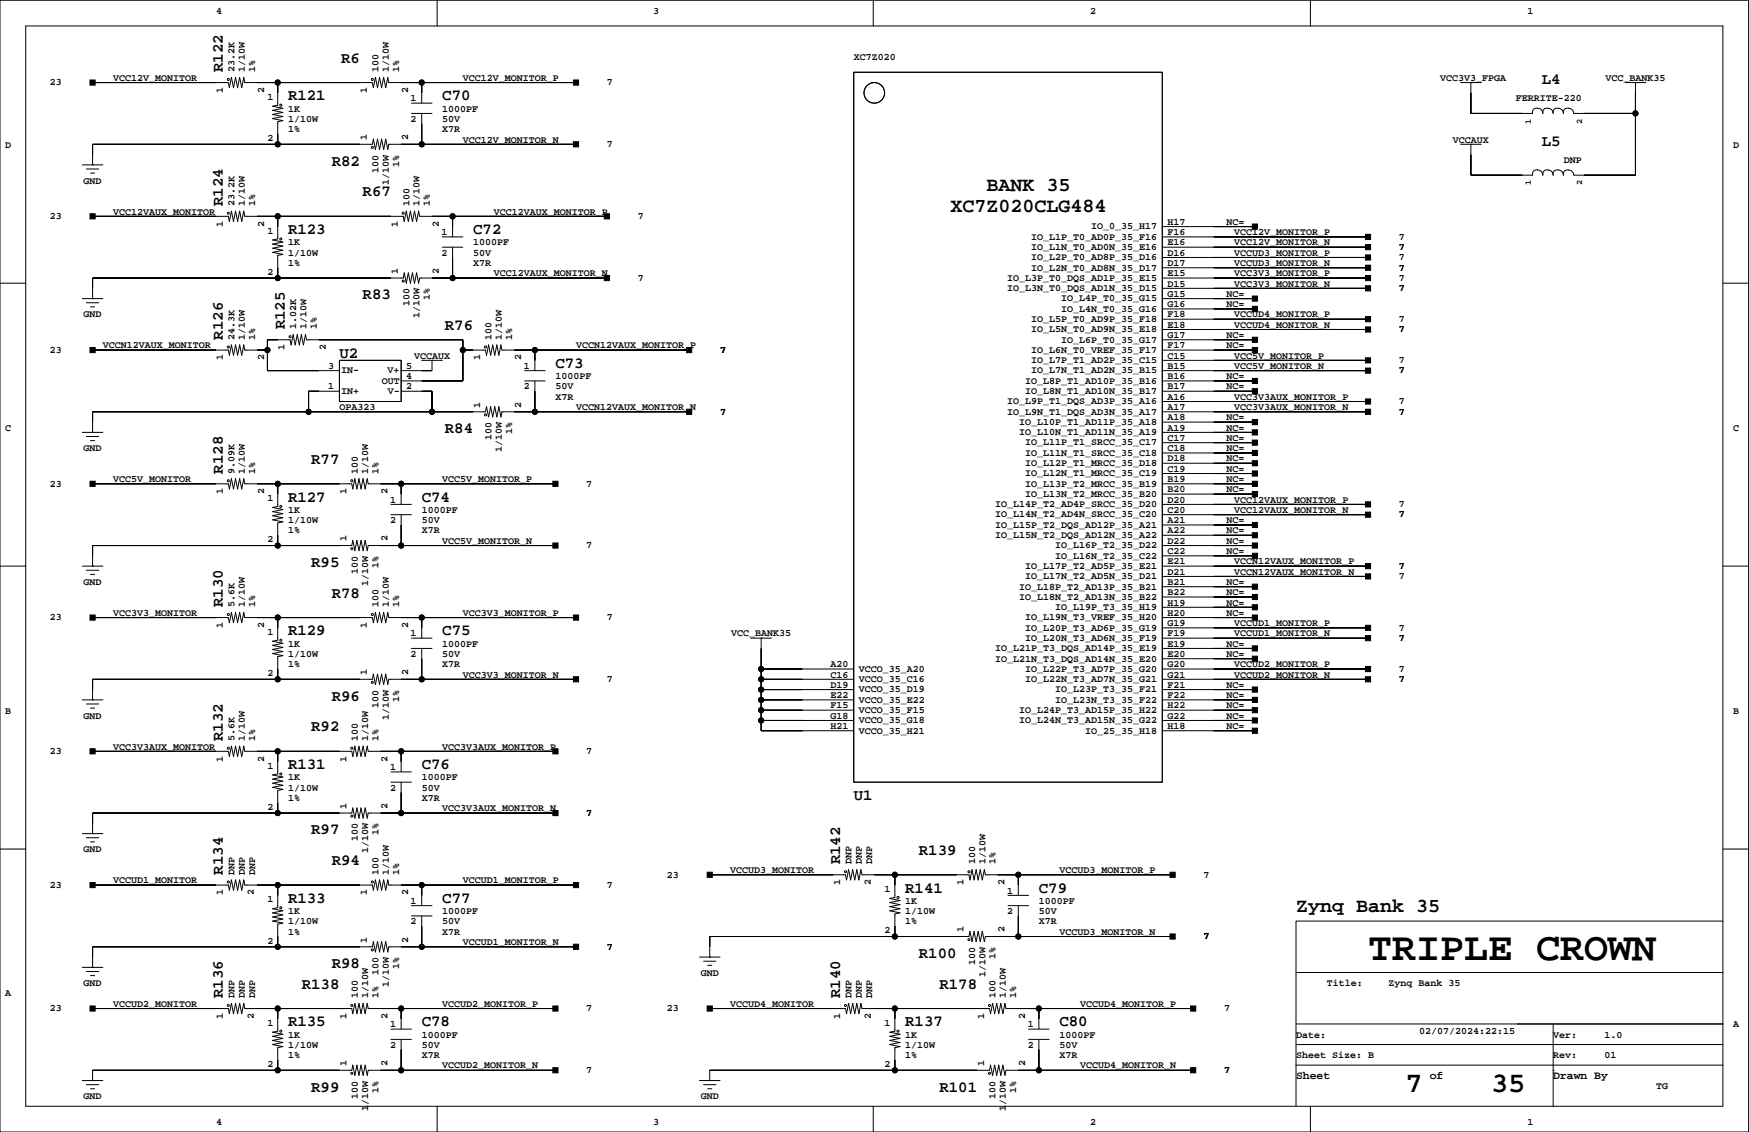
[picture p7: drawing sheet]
<svg xmlns="http://www.w3.org/2000/svg" width="432mm" height="279mm" viewBox="0 0 432 279" stroke-linecap="round" stroke-linejoin="round" font-family="sans-serif">
<defs><g id="words">
<text font-size="9.9" x="337.7" y="237">TRIPLE CROWN</text>
<g font-size="7.1">
<text x="347" y="269.5">7</text>
<text x="368.1" y="269.5">35</text>
</g>
<g font-size="4.9">
<text x="243.6" y="47.2">BANK 35</text>
<text x="234.7" y="52.2">XC7Z020CLG484</text>
<text x="320" y="225.2">Zynq Bank 35</text>
</g>
<g font-size="3.9">
<text x="55.1" y="17.8" transform="rotate(-90 55.1 17.8)">R122</text>
<text x="84.2" y="15.5">R6</text>
<text x="380.7" y="20.7">L4</text>
<text x="71.1" y="24.8">R121</text>
<text x="109.2" y="24.8">C70</text>
<text x="380.7" y="35.9">L5</text>
<text x="81.9" y="40.9">R82</text>
<text x="55.1" y="50.9" transform="rotate(-90 55.1 50.9)">R124</text>
<text x="89.5" y="48.5">R67</text>
<text x="71.1" y="57.8">R123</text>
<text x="116.8" y="57.8">C72</text>
<text x="89.5" y="73.9">R83</text>
<text x="55.1" y="83.9" transform="rotate(-90 55.1 83.9)">R126</text>
<text x="70.3" y="81.3" transform="rotate(-90 70.3 81.3)">R125</text>
<text x="109.8" y="81.5">R76</text>
<text x="83.8" y="88.3">U2</text>
<text x="137.1" y="90.8">C73</text>
<text x="109.8" y="106.9">R84</text>
<text x="55.1" y="116.9" transform="rotate(-90 55.1 116.9)">R128</text>
<text x="76.8" y="114.5">R77</text>
<text x="71.1" y="123.8">R127</text>
<text x="104.1" y="123.8">C74</text>
<text x="76.8" y="139.9">R95</text>
<text x="55.1" y="149.9" transform="rotate(-90 55.1 149.9)">R130</text>
<text x="81.9" y="147.5">R78</text>
<text x="71.1" y="156.8">R129</text>
<text x="109.2" y="156.8">C75</text>
<text x="81.9" y="172.9">R96</text>
<text x="55.1" y="182.9" transform="rotate(-90 55.1 182.9)">R132</text>
<text x="76.8" y="180.5">R92</text>
<text x="71.1" y="189.8">R131</text>
<text x="104.1" y="189.8">C76</text>
<text x="210.8" y="197.4">U1</text>
<text x="76.8" y="205.9">R97</text>
<text x="55.1" y="215.9" transform="rotate(-90 55.1 215.9)">R134</text>
<text x="81.9" y="213.6">R94</text>
<text x="207.4" y="213.4" transform="rotate(-90 207.4 213.4)">R142</text>
<text x="226.9" y="211">R139</text>
<text x="223.5" y="220.3">R141</text>
<text x="256.5" y="220.3">C79</text>
<text x="71.1" y="222.8">R133</text>
<text x="109.2" y="222.8">C77</text>
<text x="81.9" y="238.9">R98</text>
<text x="226.9" y="236.4">R100</text>
<text x="74.5" y="244">R138</text>
<text x="231.9" y="244">R178</text>
<text x="55.1" y="246.4" transform="rotate(-90 55.1 246.4)">R136</text>
<text x="207.4" y="246.4" transform="rotate(-90 207.4 246.4)">R140</text>
<text x="71.1" y="253.3">R135</text>
<text x="104.1" y="253.3">C78</text>
<text x="223.5" y="253.3">R137</text>
<text x="261.6" y="253.3">C80</text>
<text x="76.8" y="269.4">R99</text>
<text x="231.9" y="269.4">R101</text>
</g>
<g font-size="2.8">
<text x="320" y="266.2">Sheet</text>
<text x="353" y="266.2">of</text>
<text x="383.5" y="266.2">Drawn By</text>
</g>
<g font-size="2.5">
<text x="53.3" y="3.4">4</text>
<text x="161.3" y="3.4">3</text>
<text x="269.2" y="3.4">2</text>
<text x="377.1" y="3.4">1</text>
<text x="57.9" y="17.8" transform="rotate(-90 57.9 17.8)">23.2K</text>
<text x="60.4" y="17.8" transform="rotate(-90 60.4 17.8)">1/10W</text>
<text x="63" y="17.8" transform="rotate(-90 63 17.8)">1%</text>
<text x="93.4" y="17.8" transform="rotate(-90 93.4 17.8)">100</text>
<text x="96" y="17.8" transform="rotate(-90 96 17.8)">1/10W</text>
<text x="98.5" y="17.8" transform="rotate(-90 98.5 17.8)">1%</text>
<text x="210.8" y="14.9">XC7Z020</text>
<text x="12.3" y="21.1">23</text>
<text x="27.9" y="19.9">VCC12V_MONITOR</text>
<text x="55" y="22.9" transform="rotate(-90 55 22.9)">1</text>
<text x="65.2" y="22.9" transform="rotate(-90 65.2 22.9)">2</text>
<text x="90.6" y="22.9" transform="rotate(-90 90.6 22.9)">1</text>
<text x="100.7" y="22.9" transform="rotate(-90 100.7 22.9)">2</text>
<text x="114.3" y="19.9">VCC12V_MONITOR_P</text>
<text x="149.8" y="21.1">7</text>
<text x="355.5" y="19.9">VCC3V3_FPGA</text>
<text x="396.4" y="19.9">VCC_BANK35</text>
<text x="66" y="24.6">1</text>
<text x="71.1" y="27.6">1K</text>
<text x="101.4" y="25">1</text>
<text x="109.2" y="27.6">1000PF</text>
<text x="374.3" y="24.9">FERRITE-220</text>
<text x="66" y="34.8">2</text>
<text x="71.1" y="30.1">1/10W</text>
<text x="71.1" y="32.6">1%</text>
<text x="90.6" y="34.6" transform="rotate(-90 90.6 34.6)">1</text>
<text x="100.7" y="34.6" transform="rotate(-90 100.7 34.6)">2</text>
<text x="101.4" y="30.1">2</text>
<text x="109.2" y="32.6">X7R</text>
<text x="109.2" y="30.1">50V</text>
<text x="114.3" y="35.2">VCC12V_MONITOR_N</text>
<text x="358.7" y="35.2">VCCAUX</text>
<text x="1.3" y="36.4">D</text>
<text x="98.5" y="41.1" transform="rotate(-90 98.5 41.1)">1%</text>
<text x="149.8" y="36.3">7</text>
<text x="386.1" y="40.1">DNP</text>
<text x="427.9" y="36.4">D</text>
<text x="20.6" y="45.3">GND</text>
<text x="93.4" y="42.6" transform="rotate(-90 93.4 42.6)">100</text>
<text x="96" y="45.6" transform="rotate(-90 96 45.6)">1/10W</text>
<text x="27.9" y="53">VCC12VAUX_MONITOR</text>
<text x="57.9" y="50.9" transform="rotate(-90 57.9 50.9)">23.2K</text>
<text x="60.4" y="50.9" transform="rotate(-90 60.4 50.9)">1/10W</text>
<text x="63" y="50.9" transform="rotate(-90 63 50.9)">1%</text>
<text x="101.1" y="50.9" transform="rotate(-90 101.1 50.9)">100</text>
<text x="103.6" y="50.9" transform="rotate(-90 103.6 50.9)">1/10W</text>
<text x="106.1" y="50.9" transform="rotate(-90 106.1 50.9)">1%</text>
<text x="121.9" y="53">VCC12VAUX_MONITOR_P</text>
<text x="12.3" y="54.1">23</text>
<text x="55" y="55.9" transform="rotate(-90 55 55.9)">1</text>
<text x="65.2" y="55.9" transform="rotate(-90 65.2 55.9)">2</text>
<text x="66" y="57.7">1</text>
<text x="98.2" y="55.9" transform="rotate(-90 98.2 55.9)">1</text>
<text x="108.4" y="55.9" transform="rotate(-90 108.4 55.9)">2</text>
<text x="109" y="58">1</text>
<text x="157.4" y="54.1">7</text>
<text x="254.6" y="59.2">IO_L1P_T0_AD0P_35_F16</text>
<text x="269.4" y="56.6">IO_0_35_H17</text>
<text x="288.2" y="58">F16</text>
<text x="288.2" y="55.5">H17</text>
<text x="302.8" y="55.5">NC=</text>
<text x="304.7" y="58">VCC12V_MONITOR_P</text>
<text x="345.4" y="59.2">7</text>
<text x="71.1" y="65.6">1%</text>
<text x="71.1" y="60.6">1K</text>
<text x="71.1" y="63.1">1/10W</text>
<text x="109" y="63.1">2</text>
<text x="116.8" y="63.1">50V</text>
<text x="116.8" y="60.6">1000PF</text>
<text x="116.8" y="65.6">X7R</text>
<text x="254.6" y="64.2">IO_L2P_T0_AD8P_35_D16</text>
<text x="254.6" y="61.7">IO_L1N_T0_AD0N_35_E16</text>
<text x="288.2" y="63.1">D16</text>
<text x="288.2" y="60.6">E16</text>
<text x="288.2" y="65.6">D17</text>
<text x="304.7" y="63.1">VCCUD3_MONITOR_P</text>
<text x="304.7" y="60.6">VCC12V_MONITOR_N</text>
<text x="304.7" y="65.6">VCCUD3_MONITOR_N</text>
<text x="345.4" y="61.7">7</text>
<text x="345.4" y="64.2">7</text>
<text x="66" y="67.8">2</text>
<text x="98.2" y="67.6" transform="rotate(-90 98.2 67.6)">1</text>
<text x="108.4" y="67.6" transform="rotate(-90 108.4 67.6)">2</text>
<text x="121.9" y="68.2">VCC12VAUX_MONITOR_N</text>
<text x="157.4" y="69.3">7</text>
<text x="248.6" y="71.9">IO_L3N_T0_DQS_AD1N_35_D15</text>
<text x="248.6" y="69.3">IO_L3P_T0_DQS_AD1P_35_E15</text>
<text x="254.6" y="66.8">IO_L2N_T0_AD8N_35_D17</text>
<text x="288.2" y="70.7">D15</text>
<text x="288.2" y="68.2">E15</text>
<text x="304.7" y="68.2">VCC3V3_MONITOR_P</text>
<text x="304.7" y="70.7">VCC3V3_MONITOR_N</text>
<text x="345.4" y="71.9">7</text>
<text x="345.4" y="66.8">7</text>
<text x="345.4" y="69.3">7</text>
<text x="101.1" y="75.6" transform="rotate(-90 101.1 75.6)">100</text>
<text x="106.1" y="74.1" transform="rotate(-90 106.1 74.1)">1%</text>
<text x="262" y="76.9">IO_L4N_T0_35_G16</text>
<text x="262" y="74.4">IO_L4P_T0_35_G15</text>
<text x="288.2" y="75.8">G16</text>
<text x="288.2" y="73.3">G15</text>
<text x="302.8" y="75.8">NC=</text>
<text x="302.8" y="73.3">NC=</text>
<text x="20.6" y="78.3">GND</text>
<text x="57.9" y="83.9" transform="rotate(-90 57.9 83.9)">24.3K</text>
<text x="60.4" y="83.9" transform="rotate(-90 60.4 83.9)">1/10W</text>
<text x="63" y="83.9" transform="rotate(-90 63 83.9)">1%</text>
<text x="73.1" y="81.3" transform="rotate(-90 73.1 81.3)">1.02K</text>
<text x="75.7" y="81.3" transform="rotate(-90 75.7 81.3)">1/10W</text>
<text x="78.2" y="81.3" transform="rotate(-90 78.2 81.3)">1%</text>
<text x="103.6" y="78.6" transform="rotate(-90 103.6 78.6)">1/10W</text>
<text x="121.4" y="83.9" transform="rotate(-90 121.4 83.9)">100</text>
<text x="123.9" y="83.9" transform="rotate(-90 123.9 83.9)">1/10W</text>
<text x="126.5" y="83.9" transform="rotate(-90 126.5 83.9)">1%</text>
<text x="254.6" y="82">IO_L5N_T0_AD9N_35_E18</text>
<text x="254.6" y="79.5">IO_L5P_T0_AD9P_35_F18</text>
<text x="288.2" y="80.9">E18</text>
<text x="288.2" y="83.4">G17</text>
<text x="288.2" y="78.3">F18</text>
<text x="302.8" y="83.4">NC=</text>
<text x="304.7" y="78.3">VCCUD4_MONITOR_P</text>
<text x="304.7" y="80.9">VCCUD4_MONITOR_N</text>
<text x="345.4" y="82">7</text>
<text x="345.4" y="79.5">7</text>
<text x="12.3" y="87.1">23</text>
<text x="25.4" y="86">VCCN12VAUX_MONITOR</text>
<text x="55" y="88.9" transform="rotate(-90 55 88.9)">1</text>
<text x="65.2" y="88.9" transform="rotate(-90 65.2 88.9)">2</text>
<text x="70.3" y="86.4" transform="rotate(-90 70.3 86.4)">1</text>
<text x="80.4" y="86.4" transform="rotate(-90 80.4 86.4)">2</text>
<text x="102.2" y="88.5">VCCAUX</text>
<text x="118.5" y="88.9" transform="rotate(-90 118.5 88.9)">1</text>
<text x="128.7" y="88.9" transform="rotate(-90 128.7 88.9)">2</text>
<text x="142.2" y="86">VCCN12VAUX_MONITOR_P</text>
<text x="177.8" y="87.1">7</text>
<text x="254.6" y="89.6">IO_L7P_T1_AD2P_35_C15</text>
<text x="254.6" y="87.1">IO_L6N_T0_VREF_35_F17</text>
<text x="262" y="84.6">IO_L6P_T0_35_G17</text>
<text x="288.2" y="88.5">C15</text>
<text x="288.2" y="86">F17</text>
<text x="302.8" y="86">NC=</text>
<text x="304.7" y="88.5">VCC5V_MONITOR_P</text>
<text x="345.4" y="89.6">7</text>
<text x="81" y="91">3</text>
<text x="84.3" y="92.2">IN-</text>
<text x="94.2" y="94.7">OUT</text>
<text x="95.7" y="92.2">V+</text>
<text x="100.3" y="91">5</text>
<text x="100.3" y="93.6">4</text>
<text x="129.3" y="91">1</text>
<text x="137.1" y="93.6">1000PF</text>
<text x="253.1" y="94.7">IO_L8P_T1_AD10P_35_B16</text>
<text x="254.6" y="92.2">IO_L7N_T1_AD2N_35_B15</text>
<text x="288.2" y="93.6">B16</text>
<text x="288.2" y="91">B15</text>
<text x="302.8" y="93.6">NC=</text>
<text x="304.7" y="91">VCC5V_MONITOR_N</text>
<text x="345.4" y="92.2">7</text>
<text x="81" y="96.1">1</text>
<text x="83.8" y="101.2">OPA323</text>
<text x="84.2" y="97.3">IN+</text>
<text x="95.7" y="97.3">V-</text>
<text x="100.3" y="96.1">2</text>
<text x="118.5" y="100.6" transform="rotate(-90 118.5 100.6)">1</text>
<text x="128.7" y="100.6" transform="rotate(-90 128.7 100.6)">2</text>
<text x="129.3" y="96.1">2</text>
<text x="137.1" y="96.1">50V</text>
<text x="137.1" y="98.7">X7R</text>
<text x="142.2" y="101.2">VCCN12VAUX_MONITOR_N</text>
<text x="248.6" y="99.8">IO_L9P_T1_DQS_AD3P_35_A16</text>
<text x="253.1" y="97.3">IO_L8N_T1_AD10N_35_B17</text>
<text x="288.2" y="101.2">A17</text>
<text x="288.2" y="96.1">B17</text>
<text x="288.2" y="98.7">A16</text>
<text x="302.8" y="96.1">NC=</text>
<text x="304.7" y="98.7">VCC3V3AUX_MONITOR_P</text>
<text x="304.7" y="101.2">VCC3V3AUX_MONITOR_N</text>
<text x="345.4" y="99.8">7</text>
<text x="1.3" y="106.3">C</text>
<text x="126.5" y="107.1" transform="rotate(-90 126.5 107.1)">1%</text>
<text x="177.8" y="102.3">7</text>
<text x="248.6" y="102.3">IO_L9N_T1_DQS_AD3N_35_A17</text>
<text x="251.6" y="107.4">IO_L10N_T1_AD11N_35_A19</text>
<text x="251.6" y="104.9">IO_L10P_T1_AD11P_35_A18</text>
<text x="288.2" y="103.7">A18</text>
<text x="288.2" y="106.3">A19</text>
<text x="302.8" y="106.3">NC=</text>
<text x="302.8" y="103.7">NC=</text>
<text x="345.4" y="102.3">7</text>
<text x="427.9" y="106.3">C</text>
<text x="20.6" y="111.4">GND</text>
<text x="121.4" y="108.6" transform="rotate(-90 121.4 108.6)">100</text>
<text x="123.9" y="111.6" transform="rotate(-90 123.9 111.6)">1/10W</text>
<text x="253.1" y="112.5">IO_L11N_T1_SRCC_35_C18</text>
<text x="253.1" y="110">IO_L11P_T1_SRCC_35_C17</text>
<text x="288.2" y="113.9">D18</text>
<text x="288.2" y="111.4">C18</text>
<text x="288.2" y="108.8">C17</text>
<text x="302.8" y="111.4">NC=</text>
<text x="302.8" y="108.8">NC=</text>
<text x="302.8" y="113.9">NC=</text>
<text x="27.9" y="119">VCC5V_MONITOR</text>
<text x="57.9" y="116.9" transform="rotate(-90 57.9 116.9)">9.09K</text>
<text x="60.4" y="116.9" transform="rotate(-90 60.4 116.9)">1/10W</text>
<text x="63" y="116.9" transform="rotate(-90 63 116.9)">1%</text>
<text x="88.4" y="116.9" transform="rotate(-90 88.4 116.9)">100</text>
<text x="90.9" y="116.9" transform="rotate(-90 90.9 116.9)">1/10W</text>
<text x="93.4" y="116.9" transform="rotate(-90 93.4 116.9)">1%</text>
<text x="109.2" y="119">VCC5V_MONITOR_P</text>
<text x="253.1" y="117.6">IO_L12N_T1_MRCC_35_C19</text>
<text x="253.1" y="115">IO_L12P_T1_MRCC_35_D18</text>
<text x="288.2" y="116.4">C19</text>
<text x="288.2" y="119">B19</text>
<text x="302.8" y="119">NC=</text>
<text x="302.8" y="116.4">NC=</text>
<text x="12.3" y="120.1">23</text>
<text x="55" y="122" transform="rotate(-90 55 122)">1</text>
<text x="65.2" y="122" transform="rotate(-90 65.2 122)">2</text>
<text x="66" y="123.7">1</text>
<text x="85.5" y="122" transform="rotate(-90 85.5 122)">1</text>
<text x="95.7" y="122" transform="rotate(-90 95.7 122)">2</text>
<text x="96.3" y="124.1">1</text>
<text x="144.7" y="120.1">7</text>
<text x="245.7" y="125.2">IO_L14P_T2_AD4P_SRCC_35_D20</text>
<text x="253.1" y="122.6">IO_L13N_T2_MRCC_35_B20</text>
<text x="253.1" y="120.1">IO_L13P_T2_MRCC_35_B19</text>
<text x="288.2" y="121.5">B20</text>
<text x="288.2" y="124.1">D20</text>
<text x="302.8" y="121.5">NC=</text>
<text x="304.7" y="124.1">VCC12VAUX_MONITOR_P</text>
<text x="345.4" y="125.2">7</text>
<text x="71.1" y="126.6">1K</text>
<text x="71.1" y="129.1">1/10W</text>
<text x="71.1" y="131.7">1%</text>
<text x="96.3" y="129.1">2</text>
<text x="104.1" y="129.1">50V</text>
<text x="104.1" y="126.6">1000PF</text>
<text x="104.1" y="131.7">X7R</text>
<text x="245.7" y="130.3">IO_L15P_T2_DQS_AD12P_35_A21</text>
<text x="245.7" y="127.7">IO_L14N_T2_AD4N_SRCC_35_C20</text>
<text x="288.2" y="129.1">A21</text>
<text x="288.2" y="131.7">A22</text>
<text x="288.2" y="126.6">C20</text>
<text x="302.8" y="131.7">NC=</text>
<text x="302.8" y="129.1">NC=</text>
<text x="304.7" y="126.6">VCC12VAUX_MONITOR_N</text>
<text x="345.4" y="127.7">7</text>
<text x="66" y="133.8">2</text>
<text x="85.5" y="133.6" transform="rotate(-90 85.5 133.6)">1</text>
<text x="95.7" y="133.6" transform="rotate(-90 95.7 133.6)">2</text>
<text x="109.2" y="134.2">VCC5V_MONITOR_N</text>
<text x="144.7" y="135.3">7</text>
<text x="245.7" y="132.8">IO_L15N_T2_DQS_AD12N_35_A22</text>
<text x="260.5" y="137.9">IO_L16N_T2_35_C22</text>
<text x="260.5" y="135.3">IO_L16P_T2_35_D22</text>
<text x="288.2" y="134.2">D22</text>
<text x="288.2" y="136.8">C22</text>
<text x="302.8" y="136.8">NC=</text>
<text x="302.8" y="134.2">NC=</text>
<text x="88.4" y="141.6" transform="rotate(-90 88.4 141.6)">100</text>
<text x="93.4" y="140.2" transform="rotate(-90 93.4 140.2)">1%</text>
<text x="253.1" y="143">IO_L17N_T2_AD5N_35_D21</text>
<text x="253.1" y="140.4">IO_L17P_T2_AD5P_35_E21</text>
<text x="288.2" y="141.8">D21</text>
<text x="288.2" y="139.3">E21</text>
<text x="304.7" y="141.8">VCCN12VAUX_MONITOR_N</text>
<text x="304.7" y="139.3">VCCN12VAUX_MONITOR_P</text>
<text x="345.4" y="140.4">7</text>
<text x="345.4" y="143">7</text>
<text x="20.6" y="144.4">GND</text>
<text x="57.9" y="149.9" transform="rotate(-90 57.9 149.9)">5.6K</text>
<text x="60.4" y="149.9" transform="rotate(-90 60.4 149.9)">1/10W</text>
<text x="63" y="149.9" transform="rotate(-90 63 149.9)">1%</text>
<text x="90.9" y="144.6" transform="rotate(-90 90.9 144.6)">1/10W</text>
<text x="93.4" y="149.9" transform="rotate(-90 93.4 149.9)">100</text>
<text x="96" y="149.9" transform="rotate(-90 96 149.9)">1/10W</text>
<text x="98.5" y="149.9" transform="rotate(-90 98.5 149.9)">1%</text>
<text x="251.6" y="148">IO_L18N_T2_AD13N_35_B22</text>
<text x="251.6" y="145.5">IO_L18P_T2_AD13P_35_B21</text>
<text x="288.2" y="146.9">B22</text>
<text x="288.2" y="144.4">B21</text>
<text x="288.2" y="149.4">H19</text>
<text x="302.8" y="146.9">NC=</text>
<text x="302.8" y="144.4">NC=</text>
<text x="302.8" y="149.4">NC=</text>
<text x="12.3" y="153.1">23</text>
<text x="27.9" y="152">VCC3V3_MONITOR</text>
<text x="55" y="155" transform="rotate(-90 55 155)">1</text>
<text x="65.2" y="155" transform="rotate(-90 65.2 155)">2</text>
<text x="90.6" y="155" transform="rotate(-90 90.6 155)">1</text>
<text x="100.7" y="155" transform="rotate(-90 100.7 155)">2</text>
<text x="114.3" y="152">VCC3V3_MONITOR_P</text>
<text x="149.8" y="153.1">7</text>
<text x="253.1" y="155.7">IO_L20P_T3_AD6P_35_G19</text>
<text x="253.1" y="153.1">IO_L19N_T3_VREF_35_H20</text>
<text x="260.5" y="150.6">IO_L19P_T3_35_H19</text>
<text x="288.2" y="154.5">G19</text>
<text x="288.2" y="152">H20</text>
<text x="302.8" y="152">NC=</text>
<text x="304.7" y="154.5">VCCUD1_MONITOR_P</text>
<text x="345.4" y="155.7">7</text>
<text x="66" y="156.7">1</text>
<text x="71.1" y="159.6">1K</text>
<text x="101.4" y="157.1">1</text>
<text x="109.2" y="159.6">1000PF</text>
<text x="180.5" y="157.1">VCC_BANK35</text>
<text x="245.7" y="160.7">IO_L21P_T3_DQS_AD14P_35_E19</text>
<text x="253.1" y="158.2">IO_L20N_T3_AD6N_35_F19</text>
<text x="288.2" y="157.1">F19</text>
<text x="288.2" y="159.6">E19</text>
<text x="302.8" y="159.6">NC=</text>
<text x="304.7" y="157.1">VCCUD1_MONITOR_N</text>
<text x="345.4" y="158.2">7</text>
<text x="66" y="166.9">2</text>
<text x="71.1" y="164.7">1%</text>
<text x="71.1" y="162.1">1/10W</text>
<text x="90.6" y="166.6" transform="rotate(-90 90.6 166.6)">1</text>
<text x="100.7" y="166.6" transform="rotate(-90 100.7 166.6)">2</text>
<text x="101.4" y="162.1">2</text>
<text x="109.2" y="162.1">50V</text>
<text x="109.2" y="164.7">X7R</text>
<text x="114.3" y="167.2">VCC3V3_MONITOR_N</text>
<text x="205.1" y="164.7">A20</text>
<text x="205.1" y="167.2">C16</text>
<text x="212" y="165.8">VCCO_35_A20</text>
<text x="245.7" y="163.3">IO_L21N_T3_DQS_AD14N_35_E20</text>
<text x="253.1" y="165.8">IO_L22P_T3_AD7P_35_G20</text>
<text x="288.2" y="162.1">E20</text>
<text x="288.2" y="164.7">G20</text>
<text x="288.2" y="167.2">G21</text>
<text x="302.8" y="162.1">NC=</text>
<text x="304.7" y="164.7">VCCUD2_MONITOR_P</text>
<text x="304.7" y="167.2">VCCUD2_MONITOR_N</text>
<text x="345.4" y="165.8">7</text>
<text x="98.5" y="173.2" transform="rotate(-90 98.5 173.2)">1%</text>
<text x="149.8" y="168.4">7</text>
<text x="205.1" y="169.8">D19</text>
<text x="205.1" y="172.3">E22</text>
<text x="212" y="173.4">VCCO_35_E22</text>
<text x="212" y="170.9">VCCO_35_D19</text>
<text x="212" y="168.4">VCCO_35_C16</text>
<text x="253.1" y="168.4">IO_L22N_T3_AD7N_35_G21</text>
<text x="260.5" y="173.4">IO_L23N_T3_35_F22</text>
<text x="260.5" y="170.9">IO_L23P_T3_35_F21</text>
<text x="288.2" y="169.8">F21</text>
<text x="288.2" y="172.3">F22</text>
<text x="302.8" y="172.3">NC=</text>
<text x="302.8" y="169.8">NC=</text>
<text x="345.4" y="168.4">7</text>
<text x="1.3" y="176.1">B</text>
<text x="20.6" y="177.4">GND</text>
<text x="93.4" y="174.6" transform="rotate(-90 93.4 174.6)">100</text>
<text x="96" y="177.6" transform="rotate(-90 96 177.6)">1/10W</text>
<text x="205.1" y="174.8">F15</text>
<text x="205.1" y="179.9">H21</text>
<text x="205.1" y="177.4">G18</text>
<text x="212" y="178.5">VCCO_35_G18</text>
<text x="212" y="176">VCCO_35_F15</text>
<text x="251.6" y="178.5">IO_L24N_T3_AD15N_35_G22</text>
<text x="251.6" y="176">IO_L24P_T3_AD15P_35_H22</text>
<text x="288.2" y="174.8">H22</text>
<text x="288.2" y="177.4">G22</text>
<text x="288.2" y="179.9">H18</text>
<text x="302.8" y="174.8">NC=</text>
<text x="302.8" y="177.4">NC=</text>
<text x="302.8" y="179.9">NC=</text>
<text x="427.9" y="176.1">B</text>
<text x="27.9" y="185">VCC3V3AUX_MONITOR</text>
<text x="57.9" y="182.9" transform="rotate(-90 57.9 182.9)">5.6K</text>
<text x="60.4" y="182.9" transform="rotate(-90 60.4 182.9)">1/10W</text>
<text x="63" y="182.9" transform="rotate(-90 63 182.9)">1%</text>
<text x="88.4" y="182.9" transform="rotate(-90 88.4 182.9)">100</text>
<text x="90.9" y="182.9" transform="rotate(-90 90.9 182.9)">1/10W</text>
<text x="93.4" y="182.9" transform="rotate(-90 93.4 182.9)">1%</text>
<text x="109.2" y="185">VCC3V3AUX_MONITOR_P</text>
<text x="212" y="181.1">VCCO_35_H21</text>
<text x="267.9" y="181.1">IO_25_35_H18</text>
<text x="12.3" y="186.1">23</text>
<text x="55" y="188" transform="rotate(-90 55 188)">1</text>
<text x="65.2" y="188" transform="rotate(-90 65.2 188)">2</text>
<text x="66" y="189.7">1</text>
<text x="85.5" y="188" transform="rotate(-90 85.5 188)">1</text>
<text x="95.7" y="188" transform="rotate(-90 95.7 188)">2</text>
<text x="96.3" y="190.1">1</text>
<text x="144.7" y="186.1">7</text>
<text x="71.1" y="192.6">1K</text>
<text x="71.1" y="197.7">1%</text>
<text x="71.1" y="195.2">1/10W</text>
<text x="96.3" y="195.2">2</text>
<text x="104.1" y="195.2">50V</text>
<text x="104.1" y="192.6">1000PF</text>
<text x="104.1" y="197.7">X7R</text>
<text x="66" y="199.9">2</text>
<text x="85.5" y="199.6" transform="rotate(-90 85.5 199.6)">1</text>
<text x="95.7" y="199.6" transform="rotate(-90 95.7 199.6)">2</text>
<text x="109.2" y="200.2">VCC3V3AUX_MONITOR_N</text>
<text x="144.7" y="201.4">7</text>
<text x="88.4" y="207.7" transform="rotate(-90 88.4 207.7)">100</text>
<text x="93.4" y="206.2" transform="rotate(-90 93.4 206.2)">1%</text>
<text x="20.6" y="210.4">GND</text>
<text x="57.9" y="215.9" transform="rotate(-90 57.9 215.9)">DNP</text>
<text x="60.4" y="215.9" transform="rotate(-90 60.4 215.9)">DNP</text>
<text x="63" y="215.9" transform="rotate(-90 63 215.9)">DNP</text>
<text x="90.9" y="210.6" transform="rotate(-90 90.9 210.6)">1/10W</text>
<text x="93.4" y="215.9" transform="rotate(-90 93.4 215.9)">100</text>
<text x="96" y="215.9" transform="rotate(-90 96 215.9)">1/10W</text>
<text x="98.5" y="215.9" transform="rotate(-90 98.5 215.9)">1%</text>
<text x="180.3" y="215.5">VCCUD3_MONITOR</text>
<text x="210.3" y="213.4" transform="rotate(-90 210.3 213.4)">DNP</text>
<text x="212.8" y="213.4" transform="rotate(-90 212.8 213.4)">DNP</text>
<text x="215.3" y="213.4" transform="rotate(-90 215.3 213.4)">DNP</text>
<text x="240.7" y="213.4" transform="rotate(-90 240.7 213.4)">100</text>
<text x="243.3" y="213.4" transform="rotate(-90 243.3 213.4)">1/10W</text>
<text x="245.8" y="213.4" transform="rotate(-90 245.8 213.4)">1%</text>
<text x="261.6" y="215.5">VCCUD3_MONITOR_P</text>
<text x="12.3" y="219.1">23</text>
<text x="27.9" y="218">VCCUD1_MONITOR</text>
<text x="55" y="221" transform="rotate(-90 55 221)">1</text>
<text x="62.7" y="221" transform="rotate(-90 62.7 221)">2</text>
<text x="90.6" y="221" transform="rotate(-90 90.6 221)">1</text>
<text x="100.7" y="221" transform="rotate(-90 100.7 221)">2</text>
<text x="114.3" y="218">VCCUD1_MONITOR_P</text>
<text x="149.8" y="219.1">7</text>
<text x="164.6" y="216.6">23</text>
<text x="207.4" y="218.5" transform="rotate(-90 207.4 218.5)">1</text>
<text x="215" y="218.5" transform="rotate(-90 215 218.5)">2</text>
<text x="218.4" y="220.2">1</text>
<text x="237.9" y="218.5" transform="rotate(-90 237.9 218.5)">1</text>
<text x="248" y="218.5" transform="rotate(-90 248 218.5)">2</text>
<text x="248.7" y="220.6">1</text>
<text x="297.1" y="216.6">7</text>
<text x="66" y="222.7">1</text>
<text x="71.1" y="225.6">1K</text>
<text x="101.4" y="223.1">1</text>
<text x="109.2" y="225.6">1000PF</text>
<text x="223.5" y="225.6">1/10W</text>
<text x="223.5" y="223.1">1K</text>
<text x="248.7" y="225.6">2</text>
<text x="256.5" y="225.6">50V</text>
<text x="256.5" y="223.1">1000PF</text>
<text x="66" y="232.9">2</text>
<text x="71.1" y="228.2">1/10W</text>
<text x="71.1" y="230.7">1%</text>
<text x="90.6" y="232.6" transform="rotate(-90 90.6 232.6)">1</text>
<text x="100.7" y="232.6" transform="rotate(-90 100.7 232.6)">2</text>
<text x="101.4" y="228.2">2</text>
<text x="109.2" y="228.2">50V</text>
<text x="109.2" y="230.7">X7R</text>
<text x="114.3" y="233.3">VCCUD1_MONITOR_N</text>
<text x="218.4" y="230.3">2</text>
<text x="223.5" y="228.2">1%</text>
<text x="237.9" y="230.1" transform="rotate(-90 237.9 230.1)">1</text>
<text x="248" y="230.1" transform="rotate(-90 248 230.1)">2</text>
<text x="256.5" y="228.2">X7R</text>
<text x="261.6" y="230.7">VCCUD3_MONITOR_N</text>
<text x="297.1" y="231.8">7</text>
<text x="98.5" y="239.2" transform="rotate(-90 98.5 239.2)">1%</text>
<text x="149.8" y="234.4">7</text>
<text x="240.7" y="238.1" transform="rotate(-90 240.7 238.1)">100</text>
<text x="245.8" y="236.7" transform="rotate(-90 245.8 236.7)">1%</text>
<text x="1.3" y="245.9">A</text>
<text x="20.6" y="243.4">GND</text>
<text x="93.4" y="240.7" transform="rotate(-90 93.4 240.7)">100</text>
<text x="96" y="243.6" transform="rotate(-90 96 243.6)">1/10W</text>
<text x="173" y="240.9">GND</text>
<text x="243.3" y="241.1" transform="rotate(-90 243.3 241.1)">1/10W</text>
<text x="327.6" y="243.4">Title:</text>
<text x="342.8" y="243.4">Zynq Bank 35</text>
<text x="12.3" y="249.6">23</text>
<text x="27.9" y="248.5">VCCUD2_MONITOR</text>
<text x="55" y="251.5" transform="rotate(-90 55 251.5)">1</text>
<text x="57.9" y="246.4" transform="rotate(-90 57.9 246.4)">DNP</text>
<text x="60.4" y="246.4" transform="rotate(-90 60.4 246.4)">DNP</text>
<text x="62.7" y="251.5" transform="rotate(-90 62.7 251.5)">2</text>
<text x="63" y="246.4" transform="rotate(-90 63 246.4)">DNP</text>
<text x="85.5" y="251.5" transform="rotate(-90 85.5 251.5)">1</text>
<text x="88.4" y="246.4" transform="rotate(-90 88.4 246.4)">100</text>
<text x="90.9" y="246.4" transform="rotate(-90 90.9 246.4)">1/10W</text>
<text x="93.4" y="246.4" transform="rotate(-90 93.4 246.4)">1%</text>
<text x="95.7" y="251.5" transform="rotate(-90 95.7 251.5)">2</text>
<text x="109.2" y="248.5">VCCUD2_MONITOR_P</text>
<text x="144.7" y="249.6">7</text>
<text x="164.6" y="249.6">23</text>
<text x="180.3" y="248.5">VCCUD4_MONITOR</text>
<text x="207.4" y="251.5" transform="rotate(-90 207.4 251.5)">1</text>
<text x="210.3" y="246.4" transform="rotate(-90 210.3 246.4)">DNP</text>
<text x="212.8" y="246.4" transform="rotate(-90 212.8 246.4)">DNP</text>
<text x="215" y="251.5" transform="rotate(-90 215 251.5)">2</text>
<text x="215.3" y="246.4" transform="rotate(-90 215.3 246.4)">DNP</text>
<text x="242.9" y="251.5" transform="rotate(-90 242.9 251.5)">1</text>
<text x="245.8" y="246.4" transform="rotate(-90 245.8 246.4)">100</text>
<text x="248.3" y="246.4" transform="rotate(-90 248.3 246.4)">1/10W</text>
<text x="250.9" y="246.4" transform="rotate(-90 250.9 246.4)">1%</text>
<text x="253.1" y="251.5" transform="rotate(-90 253.1 251.5)">2</text>
<text x="266.6" y="248.5">VCCUD4_MONITOR_P</text>
<text x="302.2" y="249.6">7</text>
<text x="66" y="253.2">1</text>
<text x="71.1" y="256.1">1K</text>
<text x="96.3" y="253.6">1</text>
<text x="104.1" y="256.1">1000PF</text>
<text x="218.4" y="253.2">1</text>
<text x="223.5" y="256.1">1K</text>
<text x="253.7" y="253.6">1</text>
<text x="261.6" y="256.1">1000PF</text>
<text x="320" y="256.1">Date:</text>
<text x="350.4" y="255.1">02/07/2024:22:15</text>
<text x="383.5" y="256.1">Ver:</text>
<text x="396.1" y="256.1">1.0</text>
<text x="427.9" y="253.6">A</text>
<text x="66" y="263.4">2</text>
<text x="71.1" y="261.2">1%</text>
<text x="71.1" y="258.6">1/10W</text>
<text x="85.5" y="263.1" transform="rotate(-90 85.5 263.1)">1</text>
<text x="95.7" y="263.1" transform="rotate(-90 95.7 263.1)">2</text>
<text x="96.3" y="258.6">2</text>
<text x="104.1" y="261.2">X7R</text>
<text x="104.1" y="258.6">50V</text>
<text x="109.2" y="263.7">VCCUD2_MONITOR_N</text>
<text x="218.4" y="263.4">2</text>
<text x="223.5" y="261.2">1%</text>
<text x="223.5" y="258.6">1/10W</text>
<text x="242.9" y="263.1" transform="rotate(-90 242.9 263.1)">1</text>
<text x="253.1" y="263.1" transform="rotate(-90 253.1 263.1)">2</text>
<text x="253.7" y="258.6">2</text>
<text x="261.6" y="258.6">50V</text>
<text x="261.6" y="261.2">X7R</text>
<text x="266.6" y="263.7">VCCUD4_MONITOR_N</text>
<text x="320" y="261.2">Sheet Size: B</text>
<text x="383.5" y="261.2">Rev:</text>
<text x="396.1" y="261.2">01</text>
<text x="93.4" y="269.7" transform="rotate(-90 93.4 269.7)">1%</text>
<text x="144.7" y="264.9">7</text>
<text x="250.9" y="269.7" transform="rotate(-90 250.9 269.7)">1%</text>
<text x="302.2" y="264.9">7</text>
<text x="408.8" y="268.8">TG</text>
<text x="20.6" y="271.3">GND</text>
<text x="88.4" y="271.1" transform="rotate(-90 88.4 271.1)">100</text>
<text x="90.9" y="274.1" transform="rotate(-90 90.9 274.1)">1/10W</text>
<text x="173" y="271.3">GND</text>
<text x="245.8" y="271.1" transform="rotate(-90 245.8 271.1)">100</text>
<text x="248.3" y="274.1" transform="rotate(-90 248.3 274.1)">1/10W</text>
<text x="53.3" y="277.7">4</text>
<text x="161.3" y="277.7">3</text>
<text x="269.2" y="277.7">2</text>
<text x="377.1" y="277.7">1</text>
</g>
<g font-size="2.1">
<text x="377.9" y="30.5" transform="rotate(-90 377.9 30.5)">1</text>
<text x="390.6" y="30.5" transform="rotate(-90 390.6 30.5)">2</text>
<text x="377.9" y="45.8" transform="rotate(-90 377.9 45.8)">1</text>
<text x="390.6" y="45.8" transform="rotate(-90 390.6 45.8)">2</text>
</g>
</g></defs>
<g fill="none" stroke="#000" stroke-width=".25">
<path d="M0 .1h431.7v279.3h-431.7zM6.3 6.4h419.1v266.7h-419.1zM107.9 .1v6.3M210.8 17.8h76.2v175.3h-76.2zM215.6 .1v6.3M323.5 .1v6.3M22.9 20.4h33.5l.2 1.2 .5-2.5 .5 2.5 .6-2.5 .5 2.5 .5-2.5 .5 2.5 .5-2.5 .2 1.3h31.5l.3 1.2 .5-2.5 .5 2.5 .5-2.5 .5 2.5 .5-2.5 .5 2.5 .5-2.5 .3 1.3h46.2M68.6 20.4v5.6l-1.3 .2 2.5 .5-2.5 .5 2.5 .5-2.5 .6 2.5 .5-2.5 .5 2.5 .5-1.2 .2v5.6M101.6 28h5.1M101.6 25.5h5.1M104.1 20.4v5.1M104.1 28v7.6"/>
<path d="M142.2 35.6h-46.2l-.3 1.3-.5-2.6-.5 2.6-.5-2.6-.5 2.6-.5-2.6-.5 2.6-.5-2.6-.3 1.3h-69v5.1M360.6 35.6h5.1M360.6 20.4h5.1M363.1 20.4h.1M363.1 20.4v7.6h15.3a1.11 1.11 0 0 1 .4-1.2 1.11 1.11 0 0 1 1.2 0 1.27 1.27 0 0 1 .9 1.2 1.11 1.11 0 0 1 .4-1.2 1.11 1.11 0 0 1 1.3 0 1.27 1.27 0 0 1 .9 1.2 1.11 1.11 0 0 1 .4-1.2 1.11 1.11 0 0 1 1.2 0 1.27 1.27 0 0 1 .9 1.2 1.11 1.11 0 0 1 .4-1.2 1.11 1.11 0 0 1 1.3 0 1.27 1.27 0 0 1 .8 1.2h15.3M363.1 35.6h.1M401.2 20.4h5.1M403.8 20.4h.1M403.8 20.4v22.8h-15.3a1.27 1.27 0 0 0-1.2-1.3 1.27 1.27 0 0 0-1.3 1.3 1.27 1.27 0 0 0-1.3-1.3 1.27 1.27 0 0 0-1.2 1.3 1.27 1.27 0 0 0-1.3-1.3 1.27 1.27 0 0 0-1.3 1.3 1.27 1.27 0 0 0-1.3-1.3 1.27 1.27 0 0 0-1.2 1.3h-15.3v-7.6M20.3 40.7h5.1M21.3 41.7h3.1M22.3 42.7h1.1"/>
<path d="M22.9 40.7h.1M22.9 53.4h33.5l.2 1.3 .5-2.6 .5 2.6 .6-2.6 .5 2.6 .5-2.6 .5 2.6 .5-2.6 .2 1.3h39.1l.3 1.3 .5-2.6 .5 2.6 .5-2.6 .5 2.6 .5-2.6 .5 2.6 .6-2.6 .2 1.3h46.2M68.6 53.4v5.6l-1.3 .2 2.5 .5-2.5 .5 2.5 .6-2.5 .5 2.5 .5-2.5 .5 2.5 .5-1.2 .2v5.6M109.2 58.5h5.1M111.7 53.4v5.1M287 58.5h50.7M287 55.9h22.8M0 69.9h6.3M20.3 73.7h5.1M21.3 74.7h3.1M22.3 75.7h1.1M22.9 73.7h.1"/>
<path d="M109.2 61h5.1M111.7 61v7.6M149.8 68.6h-46.2l-.2 1.3-.6-2.5-.5 2.5-.5-2.5-.5 2.5-.5-2.5-.5 2.5-.5-2.5-.3 1.2h-76.6v5.1M287 68.6h50.7M287 63.5h50.7M287 78.8h50.7M287 61h50.7M287 71.2h50.7M287 66.1h50.7M287 76.2h22.8M287 73.7h22.8M425.4 69.9h6.3"/>
<path d="M22.9 86.4h33.5l.2 1.3 .5-2.6 .5 2.6 .6-2.6 .5 2.6 .5-2.6 .5 2.6 .5-2.6 .2 1.3h5.6M83.8 88.9h15.2v10.2h-15.2zM83.8 91.5h-17.8v-7.6h5.6l.3 1.2 .5-2.5 .5 2.5 .5-2.5 .5 2.5 .5-2.5 .5 2.5 .5-2.5 .3 1.3h38.6v10.1h-15.3M83.8 96.6h-7.6v5M99 96.6h7.7v5M104.1 88.9h5.1M106.7 88.9h.1M106.7 88.9v2.6h-7.7M114.3 86.4h5.6l.2 1.3 .5-2.6 .5 2.6 .5-2.6 .5 2.6 .6-2.6 .5 2.6 .5-2.6 .2 1.3h46.2M129.5 91.5h5.1M129.5 94h5.1M132.1 86.4v5.1"/>
<path d="M132.1 94v7.6M287 86.4h22.8M287 88.9h50.7M287 99.1h50.7M287 91.5h50.7M287 81.3h50.7M287 83.9h22.8M287 96.6h22.8M287 94h22.8M20.3 106.7h5.1M21.3 107.7h3.1M22.3 108.8h1.1"/>
<path d="M22.9 106.7h.1M22.9 119.4h33.5l.2 1.3 .5-2.6 .5 2.6 .6-2.6 .5 2.6 .5-2.6 .5 2.6 .5-2.6 .2 1.3h26.4l.3 1.3 .5-2.6 .5 2.6 .5-2.6 .5 2.6 .5-2.6 .5 2.6 .6-2.6 .2 1.3h46.2M68.6 119.4v5.6l-1.3 .3 2.5 .5-2.5 .5 2.5 .5-2.5 .5 2.5 .5-2.5 .5 2.5 .5-1.2 .3v5.6M99 119.4v5.1M170.1 101.6h-46.2l-.2 1.3-.5-2.5-.5 2.5-.6-2.5-.5 2.5-.5-2.5-.5 2.5-.5-2.5-.2 1.2h-97v5.1M287 119.4h22.8M287 101.6h50.7M287 106.7h22.8M287 104.2h22.8M287 111.8h22.8M287 109.3h22.8M287 116.9h22.8"/>
<path d="M287 114.3h22.8M0 139.7h6.3M20.3 139.7h5.1M22.9 139.7h.1M96.5 124.5h5.1M96.5 127h5.1M99 127v7.7M137.1 134.7h-46.2l-.2 1.2-.6-2.5-.5 2.5-.5-2.5-.5 2.5-.5-2.5-.5 2.5-.5-2.5-.3 1.3h-63.9v5M287 134.7h22.8M287 124.5h50.7M287 127h50.7M287 139.7h50.7"/>
<path d="M287 122h22.8M287 132.1h22.8M287 129.6h22.8M287 137.2h22.8M425.4 139.7h6.3M21.3 140.7h3.1M22.3 141.8h1.1M22.9 152.4h33.5l.2 1.3 .5-2.5 .5 2.5 .6-2.5 .5 2.5 .5-2.5 .5 2.5 .5-2.5 .2 1.2h31.5l.3 1.3 .5-2.5 .5 2.5 .5-2.5 .5 2.5 .5-2.5 .5 2.5 .5-2.5 .3 1.2h46.2M68.6 152.4v5.6l-1.3 .3 2.5 .5-2.5 .5 2.5 .5-2.5 .5 2.5 .5-2.5 .5 2.5 .5-1.2 .3v5.6M101.6 157.5h5.1M104.1 152.4v5.1M185.4 157.5h5.1"/>
<path d="M187.9 157.5h.1M187.9 157.5v22.9h22.9M287 152.4h22.8M287 142.3h50.7M287 155h50.7M287 157.5h50.7M287 147.3h22.8M287 144.8h22.8M287 149.9h22.8M20.3 172.7h5.1M21.3 173.8h3.1M22.3 174.8h1.1"/>
<path d="M22.9 172.7h.1M101.6 160h5.1M104.1 160v7.7M142.2 167.7h-46.2l-.3 1.2-.5-2.5-.5 2.5-.5-2.5-.5 2.5-.5-2.5-.5 2.5-.5-2.5-.3 1.3h-69v5M187.9 167.7h22.9M187.9 165.1h22.9M187.9 172.7h22.9M187.9 170.2h22.9M187.9 175.3h22.9M187.9 177.8h22.9M287 167.7h50.7M287 165.1h50.7"/>
<path d="M287 162.6h22.8M287 160h22.8M287 172.7h22.8M287 170.2h22.8M287 175.3h22.8M287 177.8h22.8M22.9 185.4h33.5l.2 1.3 .5-2.5 .5 2.5 .6-2.5 .5 2.5 .5-2.5 .5 2.5 .5-2.5 .2 1.2h26.4l.3 1.3 .5-2.5 .5 2.5 .5-2.5 .5 2.5 .5-2.5 .5 2.5 .6-2.5 .2 1.2h46.2M68.6 185.4v5.6l-1.3 .3 2.5 .5-2.5 .5 2.5 .5-2.5 .5 2.5 .5-2.5 .5 2.5 .5-1.2 .3v5.6M96.5 193.1h5.1M96.5 190.5h5.1M99 185.4v5.1M99 193.1v7.6"/>
<path d="M287 180.4h22.8M0 209.6h6.3M20.3 205.8h5.1M21.3 206.8h3.1M22.3 207.8h1.1M22.9 205.8h.1M22.9 218.5h33.5l.2 1.2 .5-2.5 .5 2.5 .6-2.5 .5 2.5 .5-2.5 .5 2.5 .5-2.5 .2 1.3h31.5l.3 1.2 .5-2.5 .5 2.5 .5-2.5 .5 2.5 .5-2.5 .5 2.5 .5-2.5 .3 1.3h46.2M68.6 218.5v5.5l-1.3 .3 2.5 .5-2.5 .5 2.5 .5-2.5 .5 2.5 .5-2.5 .5 2.5 .5-1.2 .3v5.6M104.1 218.5v5M137.1 200.7h-46.2l-.2 1.2-.6-2.5-.5 2.5-.5-2.5-.5 2.5-.5-2.5-.5 2.5-.5-2.5-.3 1.3h-63.9v5.1M175.2 215.9h33.5l.3 1.3 .5-2.6 .5 2.6 .5-2.6 .5 2.6 .5-2.6 .5 2.6 .5-2.6 .3 1.3h26.4l.3 1.3 .5-2.6 .5 2.6 .5-2.6 .5 2.6 .5-2.6 .5 2.6 .5-2.6 .3 1.3h46.2M220.9 215.9v5.6l-1.2 .3 2.5 .5-2.5 .5 2.5 .5-2.5 .5 2.5 .5-2.5 .5 2.5 .5-1.3 .3v5.6"/>
<path d="M251.4 215.9v5.1M425.4 209.6h6.3M20.3 238.8h5.1M21.3 239.8h3.1M22.9 238.8h.1M101.6 226.1h5.1M101.6 223.5h5.1M104.1 226.1v7.6M142.2 233.7h-46.2l-.3 1.3-.5-2.6-.5 2.6-.5-2.6-.5 2.6-.5-2.6-.5 2.6-.5-2.6-.3 1.3h-69v5.1M172.7 236.2h5.1M173.7 237.2h3M174.7 238.3h1"/>
<path d="M175.2 236.2h.1M248.9 223.5h5M248.9 221h5M251.4 223.5v7.7M289.5 231.2h-46.2l-.3 1.2-.5-2.5-.5 2.5-.5-2.5-.5 2.5-.5-2.5-.5 2.5-.5-2.5-.3 1.3h-64v5M425.4 227.3h-105.4v35.6M22.3 240.8h1.1M22.9 248.9h33.5l.2 1.3 .5-2.5 .5 2.5 .6-2.5 .5 2.5 .5-2.5 .5 2.5 .5-2.5 .2 1.2h26.4l.3 1.3 .5-2.5 .5 2.5 .5-2.5 .5 2.5 .5-2.5 .5 2.5 .6-2.5 .2 1.2h46.2M68.6 248.9v5.6l-1.3 .3 2.5 .5-2.5 .5 2.5 .5-2.5 .5 2.5 .5-2.5 .5 2.5 .5-1.2 .3v5.6M96.5 256.5h5.1M96.5 254h5.1M99 248.9v5.1"/>
<path d="M99 256.5v7.7M175.2 248.9h33.5l.3 1.3 .5-2.5 .5 2.5 .5-2.5 .5 2.5 .5-2.5 .5 2.5 .5-2.5 .3 1.2h31.5l.2 1.3 .6-2.5 .5 2.5 .5-2.5 .5 2.5 .5-2.5 .5 2.5 .5-2.5 .3 1.2h46.2M220.9 248.9v5.6l-1.2 .3 2.5 .5-2.5 .5 2.5 .5-2.5 .5 2.5 .5-2.5 .5 2.5 .5-1.3 .3v5.6M253.9 256.5h5.1M253.9 254h5.1M256.5 248.9v5.1M256.5 256.5v7.7M320 257.8h105.4M320 252.7h105.4M320 240h105.4M383.5 252.7v20.4M20.3 266.7h5.1"/>
<path d="M21.3 267.7h3.1M22.3 268.7h1.1M22.9 266.7h.1M107.9 273.1v6.3M137.1 264.2h-46.2l-.2 1.2-.6-2.5-.5 2.5-.5-2.5-.5 2.5-.5-2.5-.5 2.5-.5-2.5-.3 1.3h-63.9v2.5M172.7 266.7h5.1M173.7 267.7h3M174.7 268.7h1M175.2 266.7h.1M215.6 273.1v6.3M294.6 264.2h-46.2l-.3 1.2-.5-2.5-.5 2.5-.5-2.5-.5 2.5-.5-2.5-.5 2.5-.6-2.5-.2 1.3h-69.1v2.5M320 262.9v10.2"/>
<path d="M320 262.9h105.4M323.5 273.1v6.3M383.5 264.2h.1"/>
<circle cx="56.4" cy="19.6" r=".25"/>
<circle cx="91.9" cy="19.6" r=".25"/>
<circle cx="68.6" cy="20.4" r=".63"/>
<circle cx="68.6" cy="35.6" r=".63"/>
<circle cx="69.3" cy="26" r=".25"/>
<circle cx="91.9" cy="36.4" r=".25"/>
<circle cx="104.1" cy="20.4" r=".63"/>
<circle cx="104.1" cy="35.6" r=".63"/>
<circle cx="215.9" cy="22.9" r="2.54"/>
<circle cx="403.8" cy="28" r=".63"/>
<circle cx="56.4" cy="52.6" r=".25"/>
<circle cx="68.6" cy="53.4" r=".63"/>
<circle cx="69.3" cy="59" r=".25"/>
<circle cx="99.5" cy="52.6" r=".25"/>
<circle cx="111.7" cy="53.4" r=".63"/>
<circle cx="68.6" cy="68.6" r=".63"/>
<circle cx="99.5" cy="69.4" r=".25"/>
<circle cx="111.7" cy="68.6" r=".63"/>
<circle cx="56.4" cy="85.6" r=".25"/>
<circle cx="66" cy="86.4" r=".63"/>
<circle cx="71.6" cy="83.1" r=".25"/>
<circle cx="114.3" cy="86.4" r=".63"/>
<circle cx="119.9" cy="85.6" r=".25"/>
<circle cx="132" cy="86.4" r=".63"/>
<circle cx="56.4" cy="118.7" r=".25"/>
<circle cx="68.6" cy="119.4" r=".63"/>
<circle cx="76.2" cy="101.6" r=".63"/>
<circle cx="86.8" cy="118.7" r=".25"/>
<circle cx="99" cy="119.4" r=".63"/>
<circle cx="106.7" cy="101.6" r=".63"/>
<circle cx="119.9" cy="102.4" r=".25"/>
<circle cx="132" cy="101.6" r=".63"/>
<circle cx="68.6" cy="134.7" r=".63"/>
<circle cx="69.3" cy="125" r=".25"/>
<circle cx="86.8" cy="135.4" r=".25"/>
<circle cx="99" cy="134.7" r=".63"/>
<circle cx="56.4" cy="151.7" r=".25"/>
<circle cx="68.6" cy="152.4" r=".63"/>
<circle cx="69.3" cy="158" r=".25"/>
<circle cx="91.9" cy="151.7" r=".25"/>
<circle cx="104.1" cy="152.4" r=".63"/>
<circle cx="68.6" cy="167.7" r=".63"/>
<circle cx="91.9" cy="168.4" r=".25"/>
<circle cx="104.1" cy="167.7" r=".63"/>
<circle cx="187.9" cy="177.8" r=".63"/>
<circle cx="187.9" cy="170.2" r=".63"/>
<circle cx="187.9" cy="165.1" r=".63"/>
<circle cx="187.9" cy="175.3" r=".63"/>
<circle cx="187.9" cy="167.7" r=".63"/>
<circle cx="187.9" cy="172.7" r=".63"/>
<circle cx="56.4" cy="184.7" r=".25"/>
<circle cx="68.6" cy="185.4" r=".63"/>
<circle cx="69.3" cy="191" r=".25"/>
<circle cx="86.8" cy="184.7" r=".25"/>
<circle cx="99" cy="185.4" r=".63"/>
<circle cx="56.4" cy="217.7" r=".25"/>
<circle cx="68.6" cy="200.7" r=".63"/>
<circle cx="68.6" cy="218.5" r=".63"/>
<circle cx="86.8" cy="201.4" r=".25"/>
<circle cx="91.9" cy="217.7" r=".25"/>
<circle cx="99" cy="200.7" r=".63"/>
<circle cx="104.1" cy="218.5" r=".63"/>
<circle cx="208.7" cy="215.2" r=".25"/>
<circle cx="220.9" cy="215.9" r=".63"/>
<circle cx="239.2" cy="215.2" r=".25"/>
<circle cx="251.4" cy="215.9" r=".63"/>
<circle cx="68.6" cy="233.7" r=".63"/>
<circle cx="69.3" cy="224" r=".25"/>
<circle cx="91.9" cy="234.5" r=".25"/>
<circle cx="104.1" cy="233.7" r=".63"/>
<circle cx="220.9" cy="231.2" r=".63"/>
<circle cx="221.7" cy="221.5" r=".25"/>
<circle cx="239.2" cy="231.9" r=".25"/>
<circle cx="251.4" cy="231.2" r=".63"/>
<circle cx="56.4" cy="248.2" r=".25"/>
<circle cx="68.6" cy="248.9" r=".63"/>
<circle cx="69.3" cy="254.5" r=".25"/>
<circle cx="86.8" cy="248.2" r=".25"/>
<circle cx="99" cy="248.9" r=".63"/>
<circle cx="208.7" cy="248.2" r=".25"/>
<circle cx="220.9" cy="248.9" r=".63"/>
<circle cx="221.7" cy="254.5" r=".25"/>
<circle cx="244.3" cy="248.2" r=".25"/>
<circle cx="256.5" cy="248.9" r=".63"/>
<circle cx="68.6" cy="264.2" r=".63"/>
<circle cx="86.8" cy="264.9" r=".25"/>
<circle cx="99" cy="264.2" r=".63"/>
<circle cx="220.9" cy="264.2" r=".63"/>
<circle cx="244.3" cy="264.9" r=".25"/>
<circle cx="256.5" cy="264.2" r=".63"/>
</g>
<g fill="#000" stroke="#000" stroke-width=".25">
<path d="M22.2 19.7h1.3v1.3h-1.3z" fill-rule="evenodd"/>
<path d="M22.9 35.6v2.6z" fill-rule="evenodd"/>
<path d="M22.9 20.4h30.4z" fill-rule="evenodd"/>
<path d="M68.6 33.1v2.5z" fill-rule="evenodd"/>
<path d="M22.9 35.6h45.7z" fill-rule="evenodd"/>
<path d="M68.6 20.4v2.5z" fill-rule="evenodd"/>
<path d="M63.5 20.4h5.1z" fill-rule="evenodd"/>
<path d="M68.6 35.6h20.3z" fill-rule="evenodd"/>
<path d="M68.6 20.4h20.3z" fill-rule="evenodd"/>
<path d="M104.1 30.5v5.1z" fill-rule="evenodd"/>
<path d="M99 35.6h5.1z" fill-rule="evenodd"/>
<path d="M104.1 20.4v2.5z" fill-rule="evenodd"/>
<path d="M99 20.4h5.1z" fill-rule="evenodd"/>
<path d="M141.6 35h1.2v1.3h-1.2z" fill-rule="evenodd"/>
<path d="M141.6 19.7h1.2v1.3h-1.2z" fill-rule="evenodd"/>
<path d="M104.1 35.6h38.1z" fill-rule="evenodd"/>
<path d="M104.1 20.4h38.1z" fill-rule="evenodd"/>
<path d="M363.1 38.2v5z" fill-rule="evenodd"/>
<path d="M363.1 22.9v5.1z" fill-rule="evenodd"/>
<path d="M363.1 28h12.7z" fill-rule="evenodd"/>
<path d="M403.8 22.9v5.1z" fill-rule="evenodd"/>
<path d="M403.8 28v15.2z" fill-rule="evenodd"/>
<path d="M391.1 28h12.7z" fill-rule="evenodd"/>
<path d="M22.2 52.8h1.3v1.2h-1.3z" fill-rule="evenodd"/>
<path d="M22.9 53.4h30.4z" fill-rule="evenodd"/>
<path d="M68.6 53.4v2.5z" fill-rule="evenodd"/>
<path d="M63.5 53.4h5.1z" fill-rule="evenodd"/>
<path d="M68.6 53.4h27.9z" fill-rule="evenodd"/>
<path d="M106.7 53.4h5z" fill-rule="evenodd"/>
<path d="M111.7 53.4v2.5z" fill-rule="evenodd"/>
<path d="M149.2 52.8h1.3v1.2h-1.3z" fill-rule="evenodd"/>
<path d="M111.7 53.4h38.1z" fill-rule="evenodd"/>
<path d="M309.2 55.3h1.2v1.3h-1.2z" fill-rule="evenodd"/>
<path d="M299.7 55.9h10.1z" fill-rule="evenodd"/>
<path d="M337.1 57.8h1.3v1.3h-1.3z" fill-rule="evenodd"/>
<path d="M299.7 58.5h38z" fill-rule="evenodd"/>
<path d="M363.1 43.2h12.7z" fill-rule="evenodd"/>
<path d="M391.1 43.2h12.7z" fill-rule="evenodd"/>
<path d="M22.9 68.6v2.6z" fill-rule="evenodd"/>
<path d="M22.9 68.6h45.7z" fill-rule="evenodd"/>
<path d="M68.6 66.1v2.5z" fill-rule="evenodd"/>
<path d="M68.6 68.6h27.9z" fill-rule="evenodd"/>
<path d="M106.7 68.6h5z" fill-rule="evenodd"/>
<path d="M111.7 63.5v5.1z" fill-rule="evenodd"/>
<path d="M149.2 68h1.3v1.3h-1.3z" fill-rule="evenodd"/>
<path d="M111.7 68.6h38.1z" fill-rule="evenodd"/>
<path d="M309.2 75.6h1.2v1.3h-1.2z" fill-rule="evenodd"/>
<path d="M309.2 73.1h1.2v1.2h-1.2z" fill-rule="evenodd"/>
<path d="M299.7 76.2h10.1z" fill-rule="evenodd"/>
<path d="M299.7 73.7h10.1z" fill-rule="evenodd"/>
<path d="M337.1 68h1.3v1.3h-1.3z" fill-rule="evenodd"/>
<path d="M337.1 62.9h1.3v1.3h-1.3z" fill-rule="evenodd"/>
<path d="M337.1 78.2h1.3v1.2h-1.3z" fill-rule="evenodd"/>
<path d="M337.1 60.4h1.3v1.2h-1.3z" fill-rule="evenodd"/>
<path d="M337.1 70.5h1.3v1.3h-1.3z" fill-rule="evenodd"/>
<path d="M337.1 65.5h1.3v1.2h-1.3z" fill-rule="evenodd"/>
<path d="M299.7 68.6h38z" fill-rule="evenodd"/>
<path d="M299.7 63.5h38z" fill-rule="evenodd"/>
<path d="M299.7 78.8h38z" fill-rule="evenodd"/>
<path d="M299.7 61h38z" fill-rule="evenodd"/>
<path d="M299.7 71.2h38z" fill-rule="evenodd"/>
<path d="M299.7 66.1h38z" fill-rule="evenodd"/>
<path d="M22.2 85.8h1.3v1.2h-1.3z" fill-rule="evenodd"/>
<path d="M22.9 86.4h30.4z" fill-rule="evenodd"/>
<path d="M63.5 86.4h2.5z" fill-rule="evenodd"/>
<path d="M66 86.4v5.1z" fill-rule="evenodd"/>
<path d="M66 83.9v2.5z" fill-rule="evenodd"/>
<path d="M66 83.9h2.6z" fill-rule="evenodd"/>
<path d="M76.2 96.6v5z" fill-rule="evenodd"/>
<path d="M66 91.5h12.7z" fill-rule="evenodd"/>
<path d="M76.2 96.6h2.5z" fill-rule="evenodd"/>
<path d="M104.1 96.6h2.6z" fill-rule="evenodd"/>
<path d="M106.7 96.6v5z" fill-rule="evenodd"/>
<path d="M104.1 91.5h2.6z" fill-rule="evenodd"/>
<path d="M114.3 83.9v2.5z" fill-rule="evenodd"/>
<path d="M104.1 94h10.2z" fill-rule="evenodd"/>
<path d="M114.3 86.4v7.6z" fill-rule="evenodd"/>
<path d="M78.7 83.9h35.6z" fill-rule="evenodd"/>
<path d="M114.3 86.4h2.5z" fill-rule="evenodd"/>
<path d="M132.1 86.4v2.5z" fill-rule="evenodd"/>
<path d="M127 86.4h5.1z" fill-rule="evenodd"/>
<path d="M132.1 96.6v5z" fill-rule="evenodd"/>
<path d="M169.5 85.8h1.3v1.2h-1.3z" fill-rule="evenodd"/>
<path d="M132.1 86.4h38z" fill-rule="evenodd"/>
<path d="M309.2 85.8h1.2v1.2h-1.2z" fill-rule="evenodd"/>
<path d="M309.2 83.2h1.2v1.3h-1.2z" fill-rule="evenodd"/>
<path d="M309.2 95.9h1.2v1.3h-1.2z" fill-rule="evenodd"/>
<path d="M309.2 93.4h1.2v1.3h-1.2z" fill-rule="evenodd"/>
<path d="M299.7 86.4h10.1z" fill-rule="evenodd"/>
<path d="M299.7 83.9h10.1z" fill-rule="evenodd"/>
<path d="M299.7 96.6h10.1z" fill-rule="evenodd"/>
<path d="M299.7 94h10.1z" fill-rule="evenodd"/>
<path d="M337.1 88.3h1.3v1.3h-1.3z" fill-rule="evenodd"/>
<path d="M337.1 98.5h1.3v1.2h-1.3z" fill-rule="evenodd"/>
<path d="M337.1 90.8h1.3v1.3h-1.3z" fill-rule="evenodd"/>
<path d="M337.1 80.7h1.3v1.3h-1.3z" fill-rule="evenodd"/>
<path d="M299.7 88.9h38z" fill-rule="evenodd"/>
<path d="M299.7 99.1h38z" fill-rule="evenodd"/>
<path d="M299.7 91.5h38z" fill-rule="evenodd"/>
<path d="M299.7 81.3h38z" fill-rule="evenodd"/>
<path d="M22.9 101.6v2.6z" fill-rule="evenodd"/>
<path d="M22.9 119.4h30.4z" fill-rule="evenodd"/>
<path d="M63.5 119.4h5.1z" fill-rule="evenodd"/>
<path d="M68.6 119.4v2.6z" fill-rule="evenodd"/>
<path d="M22.9 101.6h53.3z" fill-rule="evenodd"/>
<path d="M68.6 119.4h15.2z" fill-rule="evenodd"/>
<path d="M94 119.4h5z" fill-rule="evenodd"/>
<path d="M99 119.4v2.6z" fill-rule="evenodd"/>
<path d="M76.2 101.6h30.5z" fill-rule="evenodd"/>
<path d="M106.7 101.6h10.1z" fill-rule="evenodd"/>
<path d="M127 101.6h5.1z" fill-rule="evenodd"/>
<path d="M99 119.4h38.1z" fill-rule="evenodd"/>
<path d="M169.5 101h1.3v1.3h-1.3z" fill-rule="evenodd"/>
<path d="M132.1 101.6h38z" fill-rule="evenodd"/>
<path d="M309.2 106.1h1.2v1.3h-1.2z" fill-rule="evenodd"/>
<path d="M309.2 103.5h1.2v1.3h-1.2z" fill-rule="evenodd"/>
<path d="M309.2 111.2h1.2v1.2h-1.2z" fill-rule="evenodd"/>
<path d="M309.2 108.6h1.2v1.3h-1.2z" fill-rule="evenodd"/>
<path d="M309.2 116.2h1.2v1.3h-1.2z" fill-rule="evenodd"/>
<path d="M309.2 113.7h1.2v1.3h-1.2z" fill-rule="evenodd"/>
<path d="M299.7 106.7h10.1z" fill-rule="evenodd"/>
<path d="M299.7 104.2h10.1z" fill-rule="evenodd"/>
<path d="M299.7 111.8h10.1z" fill-rule="evenodd"/>
<path d="M299.7 109.3h10.1z" fill-rule="evenodd"/>
<path d="M299.7 119.4h10.1z" fill-rule="evenodd"/>
<path d="M299.7 116.9h10.1z" fill-rule="evenodd"/>
<path d="M299.7 114.3h10.1z" fill-rule="evenodd"/>
<path d="M337.1 101h1.3v1.3h-1.3z" fill-rule="evenodd"/>
<path d="M299.7 101.6h38z" fill-rule="evenodd"/>
<path d="M22.2 118.8h1.3v1.3h-1.3z" fill-rule="evenodd"/>
<path d="M22.9 134.7v2.5z" fill-rule="evenodd"/>
<path d="M22.9 134.7h45.7z" fill-rule="evenodd"/>
<path d="M68.6 132.1v2.6z" fill-rule="evenodd"/>
<path d="M68.6 134.7h15.2z" fill-rule="evenodd"/>
<path d="M94 134.7h5z" fill-rule="evenodd"/>
<path d="M99 129.6v5.1z" fill-rule="evenodd"/>
<path d="M136.5 118.8h1.3v1.3h-1.3z" fill-rule="evenodd"/>
<path d="M136.5 134h1.3v1.3h-1.3z" fill-rule="evenodd"/>
<path d="M99 134.7h38.1z" fill-rule="evenodd"/>
<path d="M309.2 121.3h1.2v1.3h-1.2z" fill-rule="evenodd"/>
<path d="M309.2 118.8h1.2v1.3h-1.2z" fill-rule="evenodd"/>
<path d="M309.2 131.5h1.2v1.2h-1.2z" fill-rule="evenodd"/>
<path d="M309.2 128.9h1.2v1.3h-1.2z" fill-rule="evenodd"/>
<path d="M309.2 136.6h1.2v1.2h-1.2z" fill-rule="evenodd"/>
<path d="M309.2 134h1.2v1.3h-1.2z" fill-rule="evenodd"/>
<path d="M299.7 122h10.1z" fill-rule="evenodd"/>
<path d="M299.7 132.1h10.1z" fill-rule="evenodd"/>
<path d="M299.7 129.6h10.1z" fill-rule="evenodd"/>
<path d="M299.7 137.2h10.1z" fill-rule="evenodd"/>
<path d="M299.7 134.7h10.1z" fill-rule="evenodd"/>
<path d="M337.1 123.9h1.3v1.2h-1.3z" fill-rule="evenodd"/>
<path d="M337.1 126.4h1.3v1.3h-1.3z" fill-rule="evenodd"/>
<path d="M299.7 124.5h38z" fill-rule="evenodd"/>
<path d="M299.7 127h38z" fill-rule="evenodd"/>
<path d="M299.7 139.7h38z" fill-rule="evenodd"/>
<path d="M22.2 151.8h1.3v1.3h-1.3z" fill-rule="evenodd"/>
<path d="M22.9 152.4h30.4z" fill-rule="evenodd"/>
<path d="M63.5 152.4h5.1z" fill-rule="evenodd"/>
<path d="M68.6 152.4v2.6z" fill-rule="evenodd"/>
<path d="M68.6 152.4h20.3z" fill-rule="evenodd"/>
<path d="M99 152.4h5.1z" fill-rule="evenodd"/>
<path d="M104.1 152.4v2.6z" fill-rule="evenodd"/>
<path d="M141.6 151.8h1.2v1.3h-1.2z" fill-rule="evenodd"/>
<path d="M104.1 152.4h38.1z" fill-rule="evenodd"/>
<path d="M309.2 146.7h1.2v1.3h-1.2z" fill-rule="evenodd"/>
<path d="M309.2 144.2h1.2v1.2h-1.2z" fill-rule="evenodd"/>
<path d="M309.2 151.8h1.2v1.3h-1.2z" fill-rule="evenodd"/>
<path d="M309.2 149.3h1.2v1.2h-1.2z" fill-rule="evenodd"/>
<path d="M299.7 147.3h10.1z" fill-rule="evenodd"/>
<path d="M299.7 144.8h10.1z" fill-rule="evenodd"/>
<path d="M299.7 152.4h10.1z" fill-rule="evenodd"/>
<path d="M299.7 149.9h10.1z" fill-rule="evenodd"/>
<path d="M337.1 141.6h1.3v1.3h-1.3z" fill-rule="evenodd"/>
<path d="M337.1 154.3h1.3v1.3h-1.3z" fill-rule="evenodd"/>
<path d="M337.1 139.1h1.3v1.3h-1.3z" fill-rule="evenodd"/>
<path d="M337.1 156.9h1.3v1.2h-1.3z" fill-rule="evenodd"/>
<path d="M299.7 142.3h38z" fill-rule="evenodd"/>
<path d="M299.7 155h38z" fill-rule="evenodd"/>
<path d="M299.7 157.5h38z" fill-rule="evenodd"/>
<path d="M22.9 167.7v2.5z" fill-rule="evenodd"/>
<path d="M22.9 167.7h45.7z" fill-rule="evenodd"/>
<path d="M68.6 165.1v2.6z" fill-rule="evenodd"/>
<path d="M68.6 167.7h20.3z" fill-rule="evenodd"/>
<path d="M99 167.7h5.1z" fill-rule="evenodd"/>
<path d="M104.1 162.6v5.1z" fill-rule="evenodd"/>
<path d="M141.6 167h1.2v1.3h-1.2z" fill-rule="evenodd"/>
<path d="M104.1 167.7h38.1z" fill-rule="evenodd"/>
<path d="M187.9 175.3v2.5z" fill-rule="evenodd"/>
<path d="M187.9 177.8v2.6z" fill-rule="evenodd"/>
<path d="M187.9 170.2v2.5z" fill-rule="evenodd"/>
<path d="M187.9 165.1v2.6z" fill-rule="evenodd"/>
<path d="M187.9 167.7v2.5z" fill-rule="evenodd"/>
<path d="M187.9 172.7v2.6z" fill-rule="evenodd"/>
<path d="M187.9 160v5.1z" fill-rule="evenodd"/>
<path d="M187.9 177.8h10.2z" fill-rule="evenodd"/>
<path d="M187.9 172.7h10.2z" fill-rule="evenodd"/>
<path d="M187.9 170.2h10.2z" fill-rule="evenodd"/>
<path d="M187.9 165.1h10.2z" fill-rule="evenodd"/>
<path d="M187.9 175.3h10.2z" fill-rule="evenodd"/>
<path d="M187.9 167.7h10.2z" fill-rule="evenodd"/>
<path d="M309.2 162h1.2v1.2h-1.2z" fill-rule="evenodd"/>
<path d="M309.2 159.4h1.2v1.3h-1.2z" fill-rule="evenodd"/>
<path d="M309.2 172.1h1.2v1.3h-1.2z" fill-rule="evenodd"/>
<path d="M309.2 169.6h1.2v1.2h-1.2z" fill-rule="evenodd"/>
<path d="M309.2 174.6h1.2v1.3h-1.2z" fill-rule="evenodd"/>
<path d="M309.2 177.2h1.2v1.3h-1.2z" fill-rule="evenodd"/>
<path d="M299.7 162.6h10.1z" fill-rule="evenodd"/>
<path d="M299.7 160h10.1z" fill-rule="evenodd"/>
<path d="M299.7 172.7h10.1z" fill-rule="evenodd"/>
<path d="M299.7 170.2h10.1z" fill-rule="evenodd"/>
<path d="M299.7 175.3h10.1z" fill-rule="evenodd"/>
<path d="M299.7 177.8h10.1z" fill-rule="evenodd"/>
<path d="M337.1 164.5h1.3v1.3h-1.3z" fill-rule="evenodd"/>
<path d="M337.1 167h1.3v1.3h-1.3z" fill-rule="evenodd"/>
<path d="M299.7 165.1h38z" fill-rule="evenodd"/>
<path d="M299.7 167.7h38z" fill-rule="evenodd"/>
<path d="M22.2 184.8h1.3v1.3h-1.3z" fill-rule="evenodd"/>
<path d="M22.9 185.4h30.4z" fill-rule="evenodd"/>
<path d="M68.6 198.1v2.6z" fill-rule="evenodd"/>
<path d="M68.6 185.4v2.6z" fill-rule="evenodd"/>
<path d="M63.5 185.4h5.1z" fill-rule="evenodd"/>
<path d="M68.6 185.4h15.2z" fill-rule="evenodd"/>
<path d="M94 185.4h5z" fill-rule="evenodd"/>
<path d="M99 185.4v2.6z" fill-rule="evenodd"/>
<path d="M99 195.6v5.1z" fill-rule="evenodd"/>
<path d="M136.5 184.8h1.3v1.3h-1.3z" fill-rule="evenodd"/>
<path d="M99 185.4h38.1z" fill-rule="evenodd"/>
<path d="M187.9 180.4h10.2z" fill-rule="evenodd"/>
<path d="M309.2 179.7h1.2v1.3h-1.2z" fill-rule="evenodd"/>
<path d="M299.7 180.4h10.1z" fill-rule="evenodd"/>
<path d="M22.2 217.8h1.3v1.3h-1.3z" fill-rule="evenodd"/>
<path d="M22.9 200.7v2.5z" fill-rule="evenodd"/>
<path d="M22.9 218.5h30.4z" fill-rule="evenodd"/>
<path d="M22.9 200.7h45.7z" fill-rule="evenodd"/>
<path d="M63.5 218.5h5.1z" fill-rule="evenodd"/>
<path d="M68.6 218.5v2.5z" fill-rule="evenodd"/>
<path d="M68.6 200.7h15.2z" fill-rule="evenodd"/>
<path d="M68.6 218.5h20.3z" fill-rule="evenodd"/>
<path d="M94 200.7h5z" fill-rule="evenodd"/>
<path d="M99 218.5h5.1z" fill-rule="evenodd"/>
<path d="M104.1 218.5v2.5z" fill-rule="evenodd"/>
<path d="M136.5 200h1.3v1.3h-1.3z" fill-rule="evenodd"/>
<path d="M99 200.7h38.1z" fill-rule="evenodd"/>
<path d="M141.6 217.8h1.2v1.3h-1.2z" fill-rule="evenodd"/>
<path d="M104.1 218.5h38.1z" fill-rule="evenodd"/>
<path d="M174.6 215.3h1.3v1.2h-1.3z" fill-rule="evenodd"/>
<path d="M175.2 215.9h30.5z" fill-rule="evenodd"/>
<path d="M215.9 215.9h5z" fill-rule="evenodd"/>
<path d="M220.9 215.9v2.6z" fill-rule="evenodd"/>
<path d="M220.9 215.9h15.3z" fill-rule="evenodd"/>
<path d="M246.3 215.9h5.1z" fill-rule="evenodd"/>
<path d="M251.4 215.9v2.6z" fill-rule="evenodd"/>
<path d="M288.9 215.3h1.2v1.2h-1.2z" fill-rule="evenodd"/>
<path d="M251.4 215.9h38.1z" fill-rule="evenodd"/>
<path d="M22.9 233.7v2.5z" fill-rule="evenodd"/>
<path d="M68.6 231.2v2.5z" fill-rule="evenodd"/>
<path d="M22.9 233.7h45.7z" fill-rule="evenodd"/>
<path d="M68.6 233.7h20.3z" fill-rule="evenodd"/>
<path d="M99 233.7h5.1z" fill-rule="evenodd"/>
<path d="M104.1 228.6v5.1z" fill-rule="evenodd"/>
<path d="M141.6 233.1h1.2v1.2h-1.2z" fill-rule="evenodd"/>
<path d="M104.1 233.7h38.1z" fill-rule="evenodd"/>
<path d="M175.2 231.2v2.5z" fill-rule="evenodd"/>
<path d="M220.9 228.6v2.6z" fill-rule="evenodd"/>
<path d="M175.2 231.2h45.7z" fill-rule="evenodd"/>
<path d="M220.9 231.2h15.3z" fill-rule="evenodd"/>
<path d="M246.3 231.2h5.1z" fill-rule="evenodd"/>
<path d="M251.4 226.1v5.1z" fill-rule="evenodd"/>
<path d="M288.9 230.5h1.2v1.3h-1.2z" fill-rule="evenodd"/>
<path d="M251.4 231.2h38.1z" fill-rule="evenodd"/>
<path d="M22.2 248.3h1.3v1.3h-1.3z" fill-rule="evenodd"/>
<path d="M22.9 248.9h30.4z" fill-rule="evenodd"/>
<path d="M68.6 248.9v2.6z" fill-rule="evenodd"/>
<path d="M63.5 248.9h5.1z" fill-rule="evenodd"/>
<path d="M68.6 248.9h15.2z" fill-rule="evenodd"/>
<path d="M94 248.9h5z" fill-rule="evenodd"/>
<path d="M99 248.9v2.6z" fill-rule="evenodd"/>
<path d="M99 259.1v5.1z" fill-rule="evenodd"/>
<path d="M136.5 248.3h1.3v1.3h-1.3z" fill-rule="evenodd"/>
<path d="M99 248.9h38.1z" fill-rule="evenodd"/>
<path d="M174.6 248.3h1.3v1.3h-1.3z" fill-rule="evenodd"/>
<path d="M175.2 248.9h30.5z" fill-rule="evenodd"/>
<path d="M220.9 248.9v2.6z" fill-rule="evenodd"/>
<path d="M215.9 248.9h5z" fill-rule="evenodd"/>
<path d="M220.9 248.9h20.3z" fill-rule="evenodd"/>
<path d="M251.4 248.9h5.1z" fill-rule="evenodd"/>
<path d="M256.5 248.9v2.6z" fill-rule="evenodd"/>
<path d="M256.5 259.1v5.1z" fill-rule="evenodd"/>
<path d="M293.9 248.3h1.3v1.3h-1.3z" fill-rule="evenodd"/>
<path d="M256.5 248.9h38.1z" fill-rule="evenodd"/>
<path d="M68.6 261.6v2.6z" fill-rule="evenodd"/>
<path d="M22.9 264.2h45.7z" fill-rule="evenodd"/>
<path d="M68.6 264.2h15.2z" fill-rule="evenodd"/>
<path d="M94 264.2h5z" fill-rule="evenodd"/>
<path d="M136.5 263.5h1.3v1.3h-1.3z" fill-rule="evenodd"/>
<path d="M99 264.2h38.1z" fill-rule="evenodd"/>
<path d="M220.9 261.6v2.6z" fill-rule="evenodd"/>
<path d="M175.2 264.2h45.7z" fill-rule="evenodd"/>
<path d="M220.9 264.2h20.3z" fill-rule="evenodd"/>
<path d="M251.4 264.2h5.1z" fill-rule="evenodd"/>
<path d="M293.9 263.5h1.3v1.3h-1.3z" fill-rule="evenodd"/>
<path d="M256.5 264.2h38.1z" fill-rule="evenodd"/>
<circle cx="68.6" cy="20.4" r=".63"/>
<circle cx="68.6" cy="35.6" r=".63"/>
<circle cx="104.1" cy="20.4" r=".63"/>
<circle cx="104.1" cy="35.6" r=".63"/>
<circle cx="403.8" cy="28" r=".63"/>
<circle cx="68.6" cy="53.4" r=".63"/>
<circle cx="111.7" cy="53.4" r=".63"/>
<circle cx="68.6" cy="68.6" r=".63"/>
<circle cx="111.7" cy="68.6" r=".63"/>
<circle cx="66" cy="86.4" r=".63"/>
<circle cx="114.3" cy="86.4" r=".63"/>
<circle cx="132" cy="86.4" r=".63"/>
<circle cx="68.6" cy="119.4" r=".63"/>
<circle cx="76.2" cy="101.6" r=".63"/>
<circle cx="99" cy="119.4" r=".63"/>
<circle cx="106.7" cy="101.6" r=".63"/>
<circle cx="132" cy="101.6" r=".63"/>
<circle cx="68.6" cy="134.7" r=".63"/>
<circle cx="99" cy="134.7" r=".63"/>
<circle cx="68.6" cy="152.4" r=".63"/>
<circle cx="104.1" cy="152.4" r=".63"/>
<circle cx="68.6" cy="167.7" r=".63"/>
<circle cx="104.1" cy="167.7" r=".63"/>
<circle cx="187.9" cy="177.8" r=".63"/>
<circle cx="187.9" cy="170.2" r=".63"/>
<circle cx="187.9" cy="165.1" r=".63"/>
<circle cx="187.9" cy="175.3" r=".63"/>
<circle cx="187.9" cy="167.7" r=".63"/>
<circle cx="187.9" cy="172.7" r=".63"/>
<circle cx="68.6" cy="185.4" r=".63"/>
<circle cx="99" cy="185.4" r=".63"/>
<circle cx="68.6" cy="200.7" r=".63"/>
<circle cx="68.6" cy="218.5" r=".63"/>
<circle cx="99" cy="200.7" r=".63"/>
<circle cx="104.1" cy="218.5" r=".63"/>
<circle cx="220.9" cy="215.9" r=".63"/>
<circle cx="251.4" cy="215.9" r=".63"/>
<circle cx="68.6" cy="233.7" r=".63"/>
<circle cx="104.1" cy="233.7" r=".63"/>
<circle cx="220.9" cy="231.2" r=".63"/>
<circle cx="251.4" cy="231.2" r=".63"/>
<circle cx="68.6" cy="248.9" r=".63"/>
<circle cx="99" cy="248.9" r=".63"/>
<circle cx="220.9" cy="248.9" r=".63"/>
<circle cx="256.5" cy="248.9" r=".63"/>
<circle cx="68.6" cy="264.2" r=".63"/>
<circle cx="99" cy="264.2" r=".63"/>
<circle cx="220.9" cy="264.2" r=".63"/>
<circle cx="256.5" cy="264.2" r=".63"/>
</g>
<use href="#words"/>
</svg>
